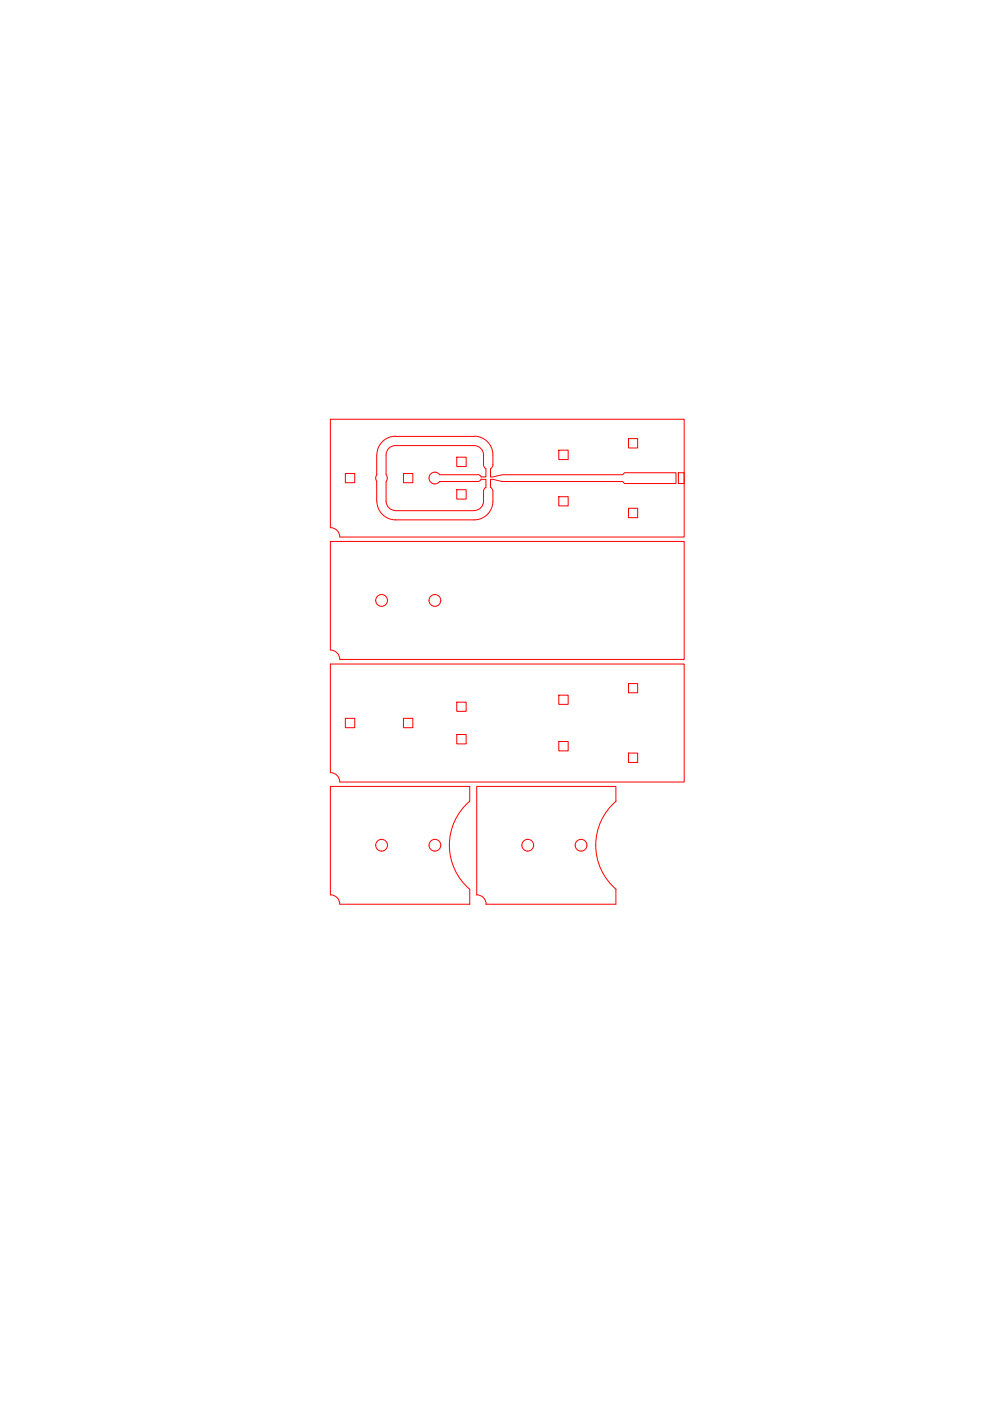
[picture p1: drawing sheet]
<svg xmlns="http://www.w3.org/2000/svg" width="210mm" height="297mm" viewBox="0 0 210 297" stroke-linecap="round" stroke-linejoin="round" font-family="sans-serif">
<g fill="none" stroke="#f00" stroke-width=".21">
<path d="M70 88.9h75.1v25h-73.1a1.97 1.97 0 0 0-1.9-2zM79.9 96.5v4.2M81.9 96.5v4.2M81.9 96.4a1.97 1.97 0 0 1 1.9-1.9h16.8a1.97 1.97 0 0 1 1.9 1.9M83.8 92.5h16.8M83.9 92.5a4 4 0 0 0-4 3.9M96.8 96.9h2v2h-2zM100.6 92.5a4 4 0 0 1 3.9 3.9M102.5 96.5l.1 2.3 .4 .6M103 99.4v1.7h-1M104.5 96.4v2.1l-.1 .5-.4 .4v1.7l2.5-.4h25.5l.4-.5h10.9v2.3h-10.9l-.4-.4h-25.5l-2.5-.5v1.8M118.5 95.4h2v2h-2z"/>
<path d="M133.3 93h1.9v2h-1.9zM73.2 100.4h2v1.9h-2zM79.9 100.6l-.2 .8 .2 .7v4.2M79.9 106.3a4 4 0 0 0 4 3.9M81.9 102.1v2.2a3.5 3.5 0 0 0 .5 3.4l.9 .5h.5M81.9 100.6l.2 .8-.2 .7M83.8 108.3h16.8M85.5 100.4h2v1.9h-2zM93.2 100.7h8.1M93.2 100.6a1.25 1.25 0 0 0-1.8-.2 1.25 1.25 0 0 0 0 1.9 1.25 1.25 0 0 0 1.8-.2h8.1l.3-.1 .4-.4h1v1.8M96.8 103.8h2v2h-2zM101.3 100.6l.6 .2 .1 .3"/>
<path d="M103 103.3l-.3 .4-.2 .6a5.7 5.7 0 0 1-.3 3 1.97 1.97 0 0 1-1.6 .9M104 103.3l.4 .4 .1 .7a5.1 5.1 0 0 1-1.8 5.2l-1.4 .5-.7 .1h-16.8M118.5 105.3h2v2h-2zM133.3 107.8h1.9v2h-1.9zM143.8 100.2h1.3v2.3h-1.3zM72 139.8a1.97 1.97 0 0 0-2-2v-23h75.1v25h-73.1M70 140.8h75.1v25h-73.1a1.97 1.97 0 0 0-1.9-2zM73.2 152.3h2v2h-2zM85.5 152.3h2v2h-2zM96.8 155.7h2v2h-2zM96.8 148.9h2v1.9h-2zM118.5 157.2h2v2h-2z"/>
<path d="M118.5 147.4h2v1.9h-2zM133.3 159.7h1.9v2h-1.9zM133.3 144.9h1.9v2h-1.9zM70.1 189.7a1.97 1.97 0 0 1 1.9 2M99.6 188.6v3.1h-27.6M99.6 188.5a12.3 12.3 0 0 1 0-18.6v-3.2h-29.6v23.1M101.1 189.7a1.97 1.97 0 0 1 2 2M130.6 188.6v3.1h-27.6M130.6 188.5a12.3 12.3 0 0 1 0-18.6v-3.2h-29.5v23.1"/>
<circle cx="80.9" cy="127.3" r="1.25"/>
<circle cx="92.2" cy="127.3" r="1.25"/>
<circle cx="80.9" cy="179.2" r="1.25"/>
<circle cx="92.2" cy="179.2" r="1.25"/>
<circle cx="111.9" cy="179.2" r="1.25"/>
<circle cx="123.2" cy="179.2" r="1.25"/>
</g>
</svg>
